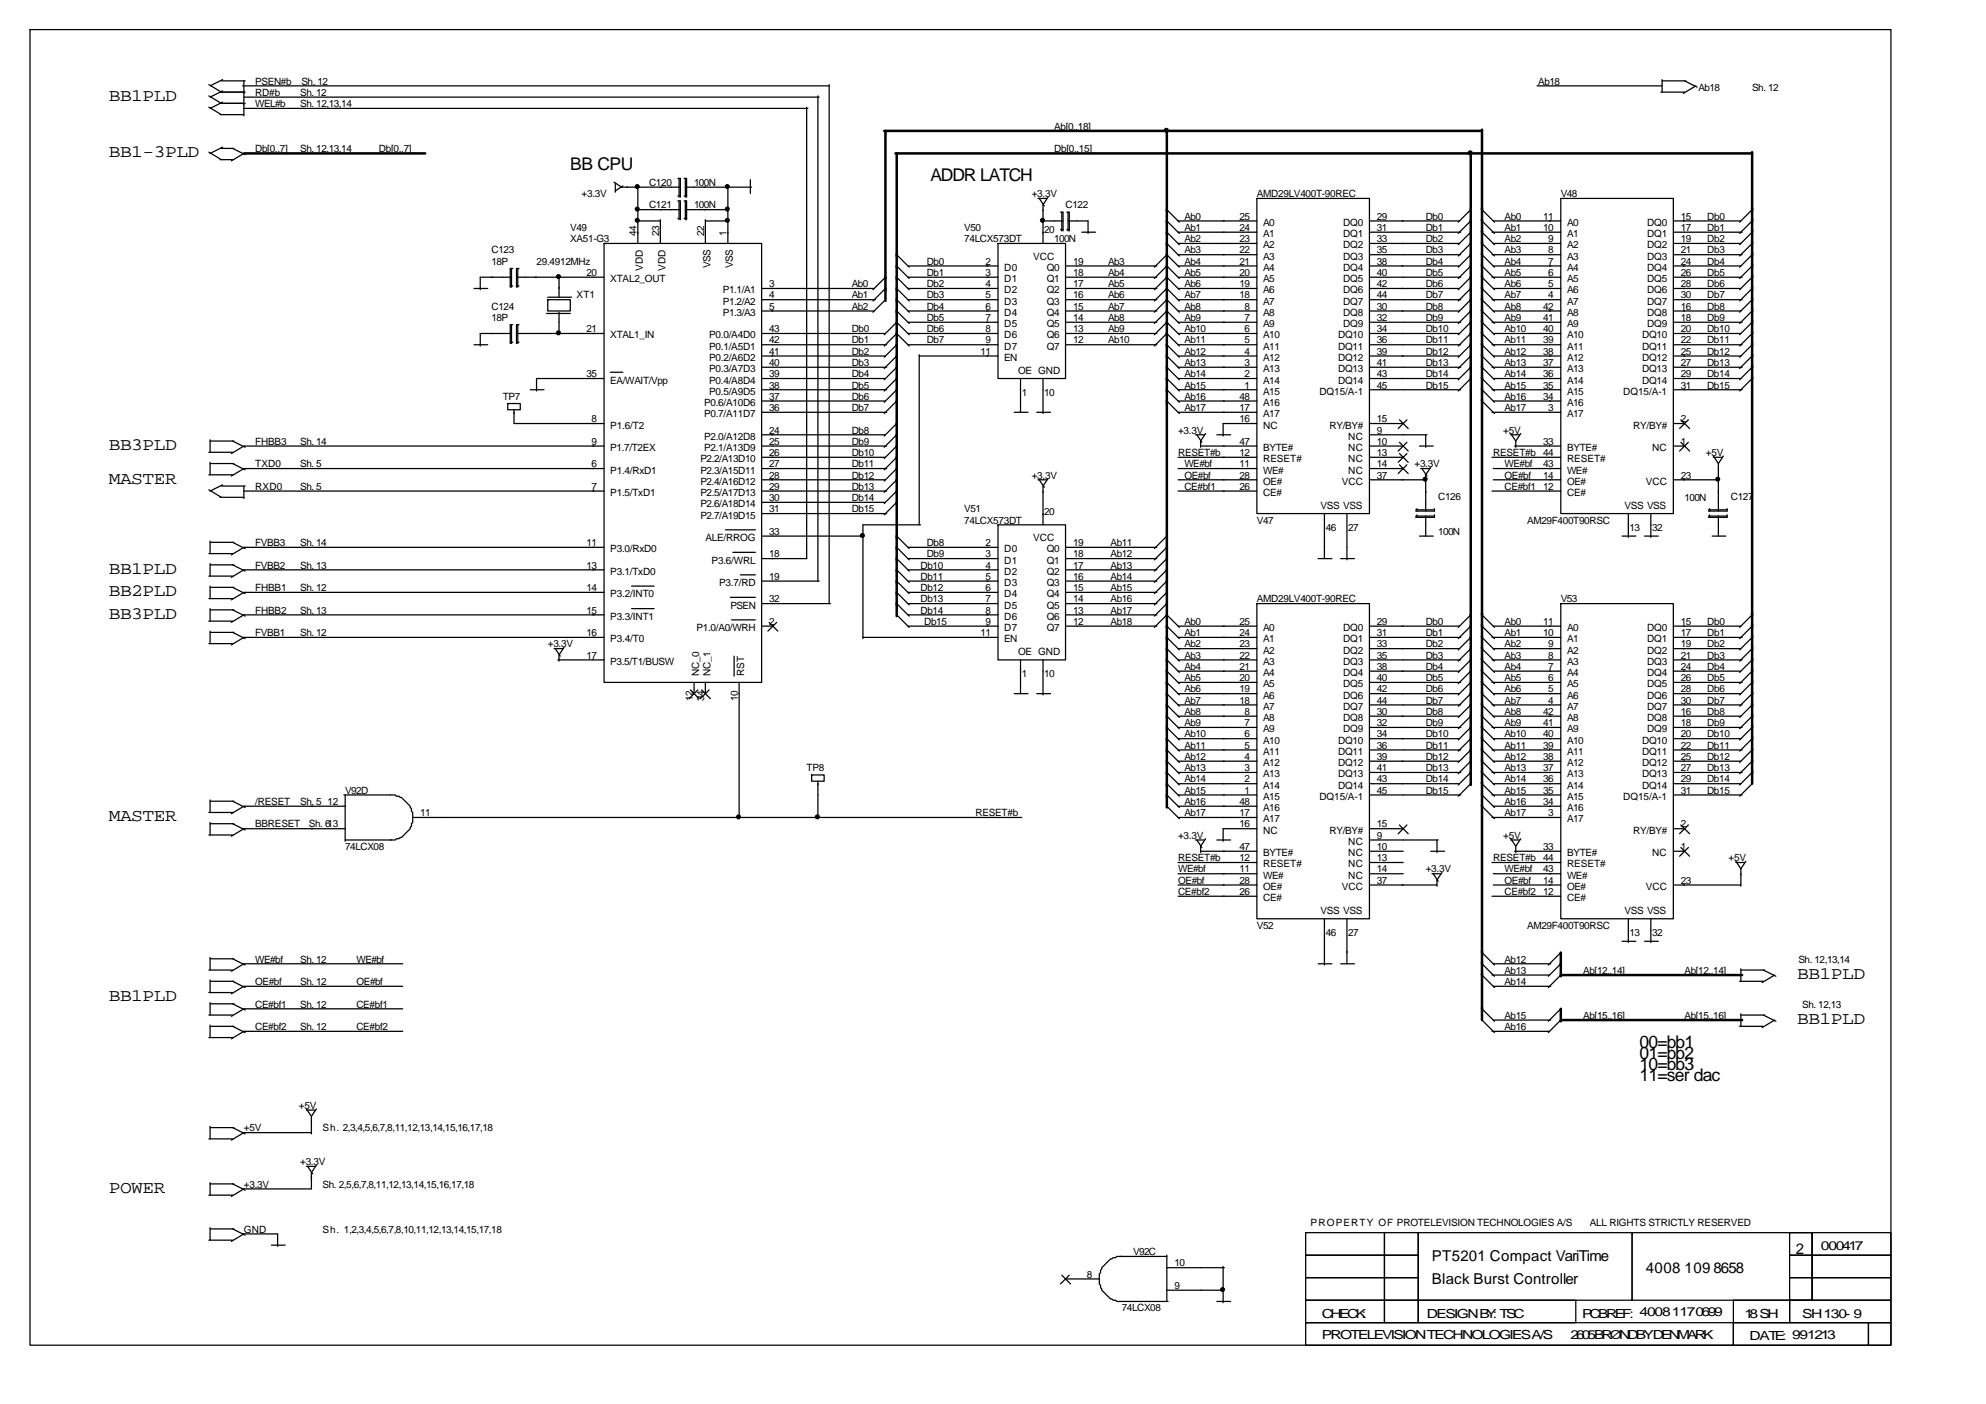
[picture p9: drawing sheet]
<svg xmlns="http://www.w3.org/2000/svg" width="420mm" height="297mm" viewBox="0 0 420 297" stroke-linecap="round" stroke-linejoin="round" font-family="sans-serif">
<defs><g id="words">
<g font-size="3.7">
<text x="23" y="21.3">BB1PLD</text>
<text x="23" y="33.2">BB1-3PLD</text>
<text x="120.6" y="35.9">BB CPU</text>
<text x="196.8" y="38.3">ADDR LATCH</text>
<text x="23" y="95.2">BB3PLD</text>
<text x="23" y="102.3">MASTER</text>
<text x="23" y="121.4">BB1PLD</text>
<text x="23" y="130.9">BB3PLD</text>
<text x="23" y="126.1">BB2PLD</text>
<text x="23" y="173.7">MASTER</text>
<text x="380.2" y="207.1">BB1PLD</text>
<text x="23" y="211.8">BB1PLD</text>
<text x="346.9" y="221.6">00=bb1</text>
<text x="380.2" y="216.6">BB1PLD</text>
<text x="346.9" y="224">01=bb2</text>
<text x="346.9" y="226.4">10=bb3</text>
<text x="346.9" y="228.8">11=ser dac</text>
<text x="23" y="252.3">POWER</text>
</g>
<g font-size="3.2">
<text x="302.9" y="266.9">PT5201 Compact VariTime</text>
<text x="348.2" y="269.3">4008 109</text>
<text x="362.5" y="269.3">8658</text>
<text x="379.9" y="265.3">2</text>
<text x="302.9" y="271.6">Black Burst Controller</text>
</g>
<g font-size="2.6">
<text x="385.2" y="264.5">000417</text>
<text x="279.7" y="278.8">CHECK:</text>
<text x="301.9" y="278.8">DESIGNBY: TSC</text>
<text x="334.7" y="278.8">PCB REF: 4008 1170699</text>
<text x="369.1" y="278.8">18SH</text>
<text x="381.3" y="278.8">SH 130 - 9</text>
<text x="279.7" y="283.3">PROTELEVISION TECHNOLOGIES A/S</text>
<text x="332.2" y="283.3">2605 BRØNDBY DENMARK</text>
<text x="370.2" y="283.5">DATE: 991213</text>
</g>
<g font-size="2.1">
<text x="54" y="17.9">PSEN#b</text>
<text x="63.8" y="17.9">Sh. 12</text>
<text x="325.4" y="17.9">Ab18</text>
<text x="54" y="20.3">RD#b</text>
<text x="54" y="22.7">WEL#b</text>
<text x="63.5" y="20.3">Sh. 12</text>
<text x="63.5" y="22.7">Sh. 12,13,14</text>
<text x="359.3" y="19.2">Ab18</text>
<text x="370.7" y="19.2">Sh. 12</text>
<text x="223" y="27.4">Ab[0..18]</text>
<text x="54" y="32.2">Db[0..7]</text>
<text x="63.5" y="32.2">Sh. 12,13,14</text>
<text x="80.2" y="32.2">Db[0..7]</text>
<text x="223" y="32.2">Db[0..15]</text>
<text x="123" y="41.7">+3.3V</text>
<text x="137.3" y="39.3">C120</text>
<text x="146.8" y="39.3">100N</text>
<text x="218.3" y="41.7">+3.3V</text>
<text x="265.9" y="41.7">AMD29LV400T-90REC</text>
<text x="330.2" y="41.7">V48</text>
<text x="137.3" y="44.1">C121</text>
<text x="146.8" y="44.1">100N</text>
<text x="225.4" y="44.1">C122</text>
<text x="250.6" y="46.5">Ab0</text>
<text x="262.2" y="46.5">25</text>
<text x="267.2" y="47.8">A0</text>
<text x="284.2" y="47.8">DQ0</text>
<text x="291.3" y="46.5">29</text>
<text x="301.6" y="46.5">Db0</text>
<text x="318.3" y="46.5">Ab0</text>
<text x="326.5" y="46.5">11</text>
<text x="331.5" y="47.8">A0</text>
<text x="348.5" y="47.8">DQ0</text>
<text x="355.6" y="46.5">15</text>
<text x="361.2" y="46.5">Db0</text>
<text x="104" y="53.6">C123</text>
<text x="120.6" y="48.9">V49</text>
<text x="120.6" y="51.2">XA51-G3</text>
<text x="134.7" y="49.9" transform="rotate(-90 134.7 49.9)">44</text>
<text x="139.4" y="49.9" transform="rotate(-90 139.4 49.9)">23</text>
<text x="149" y="49.9" transform="rotate(-90 149 49.9)">22</text>
<text x="153.7" y="49.9" transform="rotate(-90 153.7 49.9)">1</text>
<text x="204" y="48.9">V50</text>
<text x="204" y="51.2">74LCX573DT</text>
<text x="220.9" y="49.4">20</text>
<text x="223" y="51.2">100N</text>
<text x="250.6" y="53.6">Ab3</text>
<text x="250.6" y="51.2">Ab2</text>
<text x="250.6" y="48.9">Ab1</text>
<text x="262.2" y="48.9">24</text>
<text x="262.2" y="51.2">23</text>
<text x="262.2" y="53.6">22</text>
<text x="267.2" y="50.2">A1</text>
<text x="267.2" y="52.6">A2</text>
<text x="284.2" y="50.2">DQ1</text>
<text x="284.2" y="52.6">DQ2</text>
<text x="291.3" y="48.9">31</text>
<text x="291.3" y="51.2">33</text>
<text x="291.3" y="53.6">35</text>
<text x="301.6" y="48.9">Db1</text>
<text x="301.6" y="51.2">Db2</text>
<text x="301.6" y="53.6">Db3</text>
<text x="318.3" y="48.9">Ab1</text>
<text x="318.3" y="53.6">Ab3</text>
<text x="318.3" y="51.2">Ab2</text>
<text x="326.5" y="48.9">10</text>
<text x="327.6" y="51.2">9</text>
<text x="327.6" y="53.6">8</text>
<text x="331.5" y="50.2">A1</text>
<text x="331.5" y="52.6">A2</text>
<text x="348.5" y="50.2">DQ1</text>
<text x="348.5" y="52.6">DQ2</text>
<text x="355.6" y="48.9">17</text>
<text x="355.6" y="51.2">19</text>
<text x="355.6" y="53.6">21</text>
<text x="361.2" y="51.2">Db2</text>
<text x="361.2" y="53.6">Db3</text>
<text x="361.2" y="48.9">Db1</text>
<text x="104" y="56">18P</text>
<text x="113.5" y="56">29.4912MHz</text>
<text x="124.1" y="58.4">20</text>
<text x="129.1" y="59.7">XTAL2_OUT</text>
<text x="136" y="57.3" transform="rotate(-90 136 57.3)">VDD</text>
<text x="140.8" y="57.3" transform="rotate(-90 140.8 57.3)">VDD</text>
<text x="150.3" y="56.8" transform="rotate(-90 150.3 56.8)">VSS</text>
<text x="155" y="56.8" transform="rotate(-90 155 56.8)">VSS</text>
<text x="196.1" y="56">Db0</text>
<text x="196.1" y="58.4">Db1</text>
<text x="208.5" y="56">2</text>
<text x="208.5" y="58.4">3</text>
<text x="212.5" y="57.3">D0</text>
<text x="212.5" y="59.7">D1</text>
<text x="218.5" y="54.9">VCC</text>
<text x="221.5" y="57.3">Q0</text>
<text x="221.5" y="59.7">Q1</text>
<text x="227" y="56">19</text>
<text x="227" y="58.4">18</text>
<text x="234.4" y="58.4">Ab4</text>
<text x="234.4" y="56">Ab3</text>
<text x="250.6" y="58.4">Ab5</text>
<text x="250.6" y="56">Ab4</text>
<text x="262.2" y="56">21</text>
<text x="262.2" y="58.4">20</text>
<text x="267.2" y="54.9">A3</text>
<text x="267.2" y="57.3">A4</text>
<text x="267.2" y="59.7">A5</text>
<text x="284.2" y="54.9">DQ3</text>
<text x="284.2" y="57.3">DQ4</text>
<text x="284.2" y="59.7">DQ5</text>
<text x="291.3" y="56">38</text>
<text x="291.3" y="58.4">40</text>
<text x="301.6" y="56">Db4</text>
<text x="301.6" y="58.4">Db5</text>
<text x="318.3" y="56">Ab4</text>
<text x="318.3" y="58.4">Ab5</text>
<text x="327.6" y="56">7</text>
<text x="327.6" y="58.4">6</text>
<text x="331.5" y="54.9">A3</text>
<text x="331.5" y="57.3">A4</text>
<text x="331.5" y="59.7">A5</text>
<text x="348.5" y="54.9">DQ3</text>
<text x="348.5" y="57.3">DQ4</text>
<text x="348.5" y="59.7">DQ5</text>
<text x="355.6" y="56">24</text>
<text x="355.6" y="58.4">26</text>
<text x="361.2" y="56">Db4</text>
<text x="361.2" y="58.4">Db5</text>
<text x="104" y="65.5">C124</text>
<text x="122" y="63.1">XT1</text>
<text x="152.9" y="62.1">P1.1/A1</text>
<text x="152.9" y="64.5">P1.2/A2</text>
<text x="162.7" y="60.8">3</text>
<text x="162.7" y="63.1">4</text>
<text x="162.7" y="65.5">5</text>
<text x="180.2" y="63.1">Ab1</text>
<text x="180.2" y="60.8">Ab0</text>
<text x="180.2" y="65.5">Ab2</text>
<text x="196.1" y="65.5">Db4</text>
<text x="196.1" y="60.8">Db2</text>
<text x="196.1" y="63.1">Db3</text>
<text x="208.5" y="60.8">4</text>
<text x="208.5" y="63.1">5</text>
<text x="208.5" y="65.5">6</text>
<text x="212.5" y="62.1">D2</text>
<text x="212.5" y="64.5">D3</text>
<text x="221.5" y="62.1">Q2</text>
<text x="221.5" y="64.5">Q3</text>
<text x="227" y="60.8">17</text>
<text x="227" y="63.1">16</text>
<text x="227" y="65.5">15</text>
<text x="234.4" y="65.5">Ab7</text>
<text x="234.4" y="63.1">Ab6</text>
<text x="234.4" y="60.8">Ab5</text>
<text x="250.6" y="65.5">Ab8</text>
<text x="250.6" y="63.1">Ab7</text>
<text x="250.6" y="60.8">Ab6</text>
<text x="262.2" y="60.8">19</text>
<text x="262.2" y="63.1">18</text>
<text x="263.3" y="65.5">8</text>
<text x="267.2" y="62.1">A6</text>
<text x="267.2" y="64.5">A7</text>
<text x="284.2" y="62.1">DQ6</text>
<text x="284.2" y="64.5">DQ7</text>
<text x="291.3" y="60.8">42</text>
<text x="291.3" y="63.1">44</text>
<text x="291.3" y="65.5">30</text>
<text x="301.6" y="65.5">Db8</text>
<text x="301.6" y="60.8">Db6</text>
<text x="301.6" y="63.1">Db7</text>
<text x="318.3" y="65.5">Ab8</text>
<text x="318.3" y="63.1">Ab7</text>
<text x="318.3" y="60.8">Ab6</text>
<text x="326.5" y="65.5">42</text>
<text x="327.6" y="60.8">5</text>
<text x="327.6" y="63.1">4</text>
<text x="331.5" y="62.1">A6</text>
<text x="331.5" y="64.5">A7</text>
<text x="348.5" y="62.1">DQ6</text>
<text x="348.5" y="64.5">DQ7</text>
<text x="355.6" y="60.8">28</text>
<text x="355.6" y="63.1">30</text>
<text x="355.6" y="65.5">16</text>
<text x="361.2" y="65.5">Db8</text>
<text x="361.2" y="63.1">Db7</text>
<text x="361.2" y="60.8">Db6</text>
<text x="104" y="67.9">18P</text>
<text x="124.1" y="70.3">21</text>
<text x="129.1" y="71.6">XTAL1_IN</text>
<text x="150" y="71.6">P0.0/A4D0</text>
<text x="152.9" y="66.9">P1.3/A3</text>
<text x="162.7" y="70.3">43</text>
<text x="180.2" y="70.3">Db0</text>
<text x="196.1" y="67.9">Db5</text>
<text x="196.1" y="70.3">Db6</text>
<text x="208.5" y="67.9">7</text>
<text x="208.5" y="70.3">8</text>
<text x="212.5" y="66.9">D4</text>
<text x="212.5" y="69.2">D5</text>
<text x="212.5" y="71.6">D6</text>
<text x="221.5" y="66.9">Q4</text>
<text x="221.5" y="69.2">Q5</text>
<text x="221.5" y="71.6">Q6</text>
<text x="227" y="67.9">14</text>
<text x="227" y="70.3">13</text>
<text x="234.4" y="67.9">Ab8</text>
<text x="234.4" y="70.3">Ab9</text>
<text x="250.6" y="70.3">Ab10</text>
<text x="250.6" y="67.9">Ab9</text>
<text x="263.3" y="67.9">7</text>
<text x="263.3" y="70.3">6</text>
<text x="267.2" y="66.9">A8</text>
<text x="267.2" y="69.2">A9</text>
<text x="267.2" y="71.6">A10</text>
<text x="283.1" y="71.6">DQ10</text>
<text x="284.2" y="66.9">DQ8</text>
<text x="284.2" y="69.2">DQ9</text>
<text x="291.3" y="67.9">32</text>
<text x="291.3" y="70.3">34</text>
<text x="301.6" y="67.9">Db9</text>
<text x="301.6" y="70.3">Db10</text>
<text x="318.3" y="67.9">Ab9</text>
<text x="318.3" y="70.3">Ab10</text>
<text x="326.5" y="67.9">41</text>
<text x="326.5" y="70.3">40</text>
<text x="331.5" y="66.9">A8</text>
<text x="331.5" y="69.2">A9</text>
<text x="331.5" y="71.6">A10</text>
<text x="347.4" y="71.6">DQ10</text>
<text x="348.5" y="66.9">DQ8</text>
<text x="348.5" y="69.2">DQ9</text>
<text x="355.6" y="67.9">18</text>
<text x="355.6" y="70.3">20</text>
<text x="361.2" y="67.9">Db9</text>
<text x="361.2" y="70.3">Db10</text>
<text x="150" y="76.4">P0.2/A6D2</text>
<text x="150" y="74">P0.1/A5D1</text>
<text x="162.7" y="77.4">40</text>
<text x="162.7" y="75.1">41</text>
<text x="162.7" y="72.7">42</text>
<text x="180.2" y="77.4">Db3</text>
<text x="180.2" y="72.7">Db1</text>
<text x="180.2" y="75.1">Db2</text>
<text x="196.1" y="72.7">Db7</text>
<text x="207.4" y="75.1">11</text>
<text x="208.5" y="72.7">9</text>
<text x="212.5" y="74">D7</text>
<text x="212.5" y="76.4">EN</text>
<text x="221.5" y="74">Q7</text>
<text x="227" y="72.7">12</text>
<text x="234.4" y="72.7">Ab10</text>
<text x="250.6" y="75.1">Ab12</text>
<text x="250.6" y="77.4">Ab13</text>
<text x="250.6" y="72.7">Ab11</text>
<text x="263.3" y="72.7">5</text>
<text x="263.3" y="75.1">4</text>
<text x="263.3" y="77.4">3</text>
<text x="267.2" y="74">A11</text>
<text x="267.2" y="76.4">A12</text>
<text x="283.1" y="74">DQ11</text>
<text x="283.1" y="76.4">DQ12</text>
<text x="291.3" y="72.7">36</text>
<text x="291.3" y="75.1">39</text>
<text x="291.3" y="77.4">41</text>
<text x="301.6" y="72.7">Db11</text>
<text x="301.6" y="77.4">Db13</text>
<text x="301.6" y="75.1">Db12</text>
<text x="318.3" y="77.4">Ab13</text>
<text x="318.3" y="72.7">Ab11</text>
<text x="318.3" y="75.1">Ab12</text>
<text x="326.5" y="72.7">39</text>
<text x="326.5" y="75.1">38</text>
<text x="326.5" y="77.4">37</text>
<text x="331.5" y="74">A11</text>
<text x="331.5" y="76.4">A12</text>
<text x="347.4" y="74">DQ11</text>
<text x="347.4" y="76.4">DQ12</text>
<text x="355.6" y="72.7">22</text>
<text x="355.6" y="75.1">25</text>
<text x="355.6" y="77.4">27</text>
<text x="361.2" y="77.4">Db13</text>
<text x="361.2" y="75.1">Db12</text>
<text x="361.2" y="72.7">Db11</text>
<text x="124.1" y="79.8">35</text>
<text x="129.1" y="81.1">EA/WAIT/Vpp</text>
<text x="150" y="83.5">P0.5/A9D5</text>
<text x="150" y="81.1">P0.4/A8D4</text>
<text x="150" y="78.8">P0.3/A7D3</text>
<text x="162.7" y="82.2">38</text>
<text x="162.7" y="79.8">39</text>
<text x="180.2" y="79.8">Db4</text>
<text x="180.2" y="82.2">Db5</text>
<text x="215.4" y="79">OE GND</text>
<text x="216.2" y="83.8">1</text>
<text x="220.9" y="83.8">10</text>
<text x="250.6" y="82.2">Ab15</text>
<text x="250.6" y="79.8">Ab14</text>
<text x="263.3" y="79.8">2</text>
<text x="263.3" y="82.2">1</text>
<text x="267.2" y="78.8">A13</text>
<text x="267.2" y="81.1">A14</text>
<text x="267.2" y="83.5">A15</text>
<text x="279.1" y="83.5">DQ15/A-1</text>
<text x="283.1" y="78.8">DQ13</text>
<text x="283.1" y="81.1">DQ14</text>
<text x="291.3" y="79.8">43</text>
<text x="291.3" y="82.2">45</text>
<text x="301.6" y="82.2">Db15</text>
<text x="301.6" y="79.8">Db14</text>
<text x="318.3" y="79.8">Ab14</text>
<text x="318.3" y="82.2">Ab15</text>
<text x="326.5" y="79.8">36</text>
<text x="326.5" y="82.2">35</text>
<text x="331.5" y="78.8">A13</text>
<text x="331.5" y="81.1">A14</text>
<text x="331.5" y="83.5">A15</text>
<text x="343.4" y="83.5">DQ15/A-1</text>
<text x="347.4" y="78.8">DQ13</text>
<text x="347.4" y="81.1">DQ14</text>
<text x="355.6" y="79.8">29</text>
<text x="355.6" y="82.2">31</text>
<text x="361.2" y="79.8">Db14</text>
<text x="361.2" y="82.2">Db15</text>
<text x="106.4" y="84.6">TP7</text>
<text x="125.1" y="89.3">8</text>
<text x="149" y="88.3">P0.7/A11D7</text>
<text x="149" y="85.9">P0.6/A10D6</text>
<text x="162.7" y="87">36</text>
<text x="162.7" y="84.6">37</text>
<text x="180.2" y="84.6">Db6</text>
<text x="180.2" y="87">Db7</text>
<text x="250.6" y="87">Ab17</text>
<text x="250.6" y="84.6">Ab16</text>
<text x="262.2" y="84.6">48</text>
<text x="262.2" y="87">17</text>
<text x="262.2" y="89.3">16</text>
<text x="267.2" y="85.9">A16</text>
<text x="267.2" y="88.3">A17</text>
<text x="291.3" y="89.3">15</text>
<text x="318.3" y="87">Ab17</text>
<text x="318.3" y="84.6">Ab16</text>
<text x="326.5" y="84.6">34</text>
<text x="327.6" y="87">3</text>
<text x="331.5" y="85.9">A16</text>
<text x="331.5" y="88.3">A17</text>
<text x="355.6" y="89.3">2</text>
<text x="54" y="94.1">FHBB3</text>
<text x="63.5" y="94.1">Sh. 14</text>
<text x="125.1" y="94.1">9</text>
<text x="129.1" y="90.7">P1.6/T2</text>
<text x="129.1" y="95.4">P1.7/T2EX</text>
<text x="149" y="93">P2.0/A12D8</text>
<text x="149" y="95.4">P2.1/A13D9</text>
<text x="162.7" y="91.7">24</text>
<text x="162.7" y="94.1">25</text>
<text x="180.2" y="94.1">Db9</text>
<text x="180.2" y="91.7">Db8</text>
<text x="249.2" y="91.7">+3.3V</text>
<text x="262.2" y="94.1">47</text>
<text x="267.2" y="90.7">NC</text>
<text x="267.2" y="95.4">BYTE#</text>
<text x="281.3" y="90.7">RY/BY#</text>
<text x="285.2" y="93">NC</text>
<text x="285.2" y="95.4">NC</text>
<text x="291.3" y="91.7">9</text>
<text x="291.3" y="94.1">10</text>
<text x="318" y="91.7">+5V</text>
<text x="326.5" y="94.1">33</text>
<text x="331.5" y="95.4">BYTE#</text>
<text x="345.5" y="90.7">RY/BY#</text>
<text x="349.5" y="95.4">NC</text>
<text x="355.6" y="94.1">1</text>
<text x="54" y="98.9">TXD0</text>
<text x="63.5" y="98.9">Sh. 5</text>
<text x="125.1" y="98.9">6</text>
<text x="129.1" y="100.2">P1.4/RxD1</text>
<text x="148.2" y="97.8">P2.2/A13D10</text>
<text x="148.2" y="100.2">P2.3/A15D11</text>
<text x="162.7" y="96.5">26</text>
<text x="162.7" y="98.9">27</text>
<text x="162.7" y="101.2">28</text>
<text x="180.2" y="98.9">Db11</text>
<text x="180.2" y="96.5">Db10</text>
<text x="180.2" y="101.2">Db12</text>
<text x="218.3" y="101.2">+3.3V</text>
<text x="249.2" y="96.5">RESET#b</text>
<text x="250.6" y="101.2">OE#bf</text>
<text x="250.6" y="98.9">WE#bf</text>
<text x="262.2" y="101.2">28</text>
<text x="262.2" y="98.9">11</text>
<text x="262.2" y="96.5">12</text>
<text x="267.2" y="100.2">WE#</text>
<text x="267.2" y="97.8">RESET#</text>
<text x="285.2" y="97.8">NC</text>
<text x="285.2" y="100.2">NC</text>
<text x="291.3" y="101.2">37</text>
<text x="291.3" y="96.5">13</text>
<text x="291.3" y="98.9">14</text>
<text x="299.2" y="98.9">+3.3V</text>
<text x="315.9" y="96.5">RESET#b</text>
<text x="318.3" y="98.9">WE#bf</text>
<text x="318.3" y="101.2">OE#bf</text>
<text x="326.5" y="101.2">14</text>
<text x="326.5" y="98.9">43</text>
<text x="326.5" y="96.5">44</text>
<text x="331.5" y="100.2">WE#</text>
<text x="331.5" y="97.8">RESET#</text>
<text x="355.6" y="101.2">23</text>
<text x="360.9" y="96.5">+5V</text>
<text x="54" y="103.6">RXD0</text>
<text x="63.5" y="103.6">Sh. 5</text>
<text x="125.1" y="103.6">7</text>
<text x="129.1" y="105">P1.5/TxD1</text>
<text x="148.2" y="102.6">P2.4/A16D12</text>
<text x="148.2" y="105">P2.5/A17D13</text>
<text x="148.2" y="107.3">P2.6/A18D14</text>
<text x="162.7" y="103.6">29</text>
<text x="162.7" y="106">30</text>
<text x="180.2" y="103.6">Db13</text>
<text x="180.2" y="106">Db14</text>
<text x="250.6" y="103.6">CE#bf1</text>
<text x="262.2" y="103.6">26</text>
<text x="267.2" y="105">CE#</text>
<text x="267.2" y="102.6">OE#</text>
<text x="279.4" y="107.6">VSS VSS</text>
<text x="283.9" y="102.6">VCC</text>
<text x="304.3" y="105.7">C126</text>
<text x="318.3" y="103.6">CE#bf1</text>
<text x="326.5" y="103.6">12</text>
<text x="331.5" y="105">CE#</text>
<text x="331.5" y="102.6">OE#</text>
<text x="343.7" y="107.6">VSS VSS</text>
<text x="348.2" y="102.6">VCC</text>
<text x="356.4" y="106">100N</text>
<text x="366.2" y="105.7">C127</text>
<text x="148.2" y="109.7">P2.7/A19D15</text>
<text x="162.7" y="108.4">31</text>
<text x="162.7" y="113.2">33</text>
<text x="180.2" y="108.4">Db15</text>
<text x="204" y="108.4">V51</text>
<text x="204" y="110.8">74LCX573DT</text>
<text x="220.9" y="108.9">20</text>
<text x="265.9" y="110.8">V47</text>
<text x="280.5" y="112.4">46</text>
<text x="285.2" y="112.4">27</text>
<text x="304.3" y="113.2">100N</text>
<text x="323.1" y="110.8">AM29F400T90RSC</text>
<text x="344.8" y="112.4">13</text>
<text x="349.5" y="112.4">32</text>
<text x="54" y="115.5">FVBB3</text>
<text x="63.5" y="115.5">Sh. 14</text>
<text x="124.1" y="115.5">11</text>
<text x="129.1" y="116.9">P3.0/RxD0</text>
<text x="149.2" y="114.5">ALE/RROG</text>
<text x="150.5" y="119.2">P3.6/WRL</text>
<text x="162.7" y="117.9">18</text>
<text x="196.1" y="117.9">Db9</text>
<text x="196.1" y="115.5">Db8</text>
<text x="208.5" y="115.5">2</text>
<text x="208.5" y="117.9">3</text>
<text x="212.5" y="116.9">D0</text>
<text x="212.5" y="119.2">D1</text>
<text x="218.5" y="114.5">VCC</text>
<text x="221.5" y="116.9">Q0</text>
<text x="221.5" y="119.2">Q1</text>
<text x="227" y="115.5">19</text>
<text x="227" y="117.9">18</text>
<text x="234.9" y="117.9">Ab12</text>
<text x="234.9" y="115.5">Ab11</text>
<text x="54" y="125.1">FHBB1</text>
<text x="54" y="120.3">FVBB2</text>
<text x="63.5" y="125.1">Sh. 12</text>
<text x="63.5" y="120.3">Sh. 13</text>
<text x="124.1" y="120.3">13</text>
<text x="124.1" y="125.1">14</text>
<text x="129.1" y="121.6">P3.1/TxD0</text>
<text x="152.1" y="124">P3.7/RD</text>
<text x="162.7" y="122.7">19</text>
<text x="194.7" y="122.7">Db11</text>
<text x="194.7" y="120.3">Db10</text>
<text x="194.7" y="125.1">Db12</text>
<text x="208.5" y="120.3">4</text>
<text x="208.5" y="122.7">5</text>
<text x="208.5" y="125.1">6</text>
<text x="212.5" y="121.6">D2</text>
<text x="212.5" y="124">D3</text>
<text x="221.5" y="121.6">Q2</text>
<text x="221.5" y="124">Q3</text>
<text x="227" y="120.3">17</text>
<text x="227" y="122.7">16</text>
<text x="227" y="125.1">15</text>
<text x="234.9" y="125.1">Ab15</text>
<text x="234.9" y="120.3">Ab13</text>
<text x="234.9" y="122.7">Ab14</text>
<text x="54" y="129.8">FHBB2</text>
<text x="63.5" y="129.8">Sh. 13</text>
<text x="124.1" y="129.8">15</text>
<text x="129.1" y="126.4">P3.2/INT0</text>
<text x="129.1" y="131.1">P3.3/INT1</text>
<text x="154.5" y="128.8">PSEN</text>
<text x="162.7" y="127.4">32</text>
<text x="194.7" y="127.4">Db13</text>
<text x="194.7" y="129.8">Db14</text>
<text x="208.5" y="127.4">7</text>
<text x="208.5" y="129.8">8</text>
<text x="212.5" y="126.4">D4</text>
<text x="212.5" y="128.8">D5</text>
<text x="212.5" y="131.1">D6</text>
<text x="221.5" y="126.4">Q4</text>
<text x="221.5" y="128.8">Q5</text>
<text x="221.5" y="131.1">Q6</text>
<text x="227" y="127.4">14</text>
<text x="227" y="129.8">13</text>
<text x="234.9" y="127.4">Ab16</text>
<text x="234.9" y="129.8">Ab17</text>
<text x="265.9" y="127.4">AMD29LV400T-90REC</text>
<text x="330.2" y="127.4">V53</text>
<text x="54" y="134.6">FVBB1</text>
<text x="63.5" y="134.6">Sh. 12</text>
<text x="115.9" y="137">+3.3V</text>
<text x="124.1" y="134.6">16</text>
<text x="129.1" y="135.9">P3.4/T0</text>
<text x="147.4" y="133.5">P1.0/A0/WRH</text>
<text x="162.7" y="132.2">2</text>
<text x="195.5" y="132.2">Db15</text>
<text x="207.4" y="134.6">11</text>
<text x="208.5" y="132.2">9</text>
<text x="212.5" y="133.5">D7</text>
<text x="212.5" y="135.9">EN</text>
<text x="221.5" y="133.5">Q7</text>
<text x="227" y="132.2">12</text>
<text x="234.9" y="132.2">Ab18</text>
<text x="250.6" y="134.6">Ab1</text>
<text x="250.6" y="132.2">Ab0</text>
<text x="250.6" y="137">Ab2</text>
<text x="262.2" y="132.2">25</text>
<text x="262.2" y="134.6">24</text>
<text x="262.2" y="137">23</text>
<text x="267.2" y="133.5">A0</text>
<text x="267.2" y="135.9">A1</text>
<text x="284.2" y="133.5">DQ0</text>
<text x="284.2" y="135.9">DQ1</text>
<text x="291.3" y="132.2">29</text>
<text x="291.3" y="134.6">31</text>
<text x="291.3" y="137">33</text>
<text x="301.6" y="137">Db2</text>
<text x="301.6" y="132.2">Db0</text>
<text x="301.6" y="134.6">Db1</text>
<text x="318.3" y="132.2">Ab0</text>
<text x="318.3" y="134.6">Ab1</text>
<text x="318.3" y="137">Ab2</text>
<text x="326.5" y="132.2">11</text>
<text x="326.5" y="134.6">10</text>
<text x="327.6" y="137">9</text>
<text x="331.5" y="133.5">A0</text>
<text x="331.5" y="135.9">A1</text>
<text x="348.5" y="133.5">DQ0</text>
<text x="348.5" y="135.9">DQ1</text>
<text x="355.6" y="132.2">15</text>
<text x="355.6" y="134.6">17</text>
<text x="355.6" y="137">19</text>
<text x="361.2" y="132.2">Db0</text>
<text x="361.2" y="137">Db2</text>
<text x="361.2" y="134.6">Db1</text>
<text x="124.1" y="139.3">17</text>
<text x="129.1" y="140.7">P3.5/T1/BUSW</text>
<text x="147.9" y="143.1" transform="rotate(-90 147.9 143.1)">NC_0</text>
<text x="150.3" y="143.1" transform="rotate(-90 150.3 143.1)">NC_1</text>
<text x="157.4" y="143.1" transform="rotate(-90 157.4 143.1)">RST</text>
<text x="215.4" y="138.6">OE GND</text>
<text x="216.2" y="143.3">1</text>
<text x="220.9" y="143.3">10</text>
<text x="250.6" y="139.3">Ab3</text>
<text x="250.6" y="141.7">Ab4</text>
<text x="262.2" y="139.3">22</text>
<text x="262.2" y="141.7">21</text>
<text x="267.2" y="138.3">A2</text>
<text x="267.2" y="140.7">A3</text>
<text x="267.2" y="143.1">A4</text>
<text x="284.2" y="138.3">DQ2</text>
<text x="284.2" y="140.7">DQ3</text>
<text x="284.2" y="143.1">DQ4</text>
<text x="291.3" y="139.3">35</text>
<text x="291.3" y="141.7">38</text>
<text x="301.6" y="139.3">Db3</text>
<text x="301.6" y="141.7">Db4</text>
<text x="318.3" y="141.7">Ab4</text>
<text x="318.3" y="139.3">Ab3</text>
<text x="327.6" y="139.3">8</text>
<text x="327.6" y="141.7">7</text>
<text x="331.5" y="138.3">A2</text>
<text x="331.5" y="140.7">A3</text>
<text x="331.5" y="143.1">A4</text>
<text x="348.5" y="138.3">DQ2</text>
<text x="348.5" y="140.7">DQ3</text>
<text x="348.5" y="143.1">DQ4</text>
<text x="355.6" y="139.3">21</text>
<text x="355.6" y="141.7">24</text>
<text x="361.2" y="141.7">Db4</text>
<text x="361.2" y="139.3">Db3</text>
<text x="146.6" y="148.3" transform="rotate(-90 146.6 148.3)">12</text>
<text x="149" y="148.3" transform="rotate(-90 149 148.3)">34</text>
<text x="156.1" y="148.3" transform="rotate(-90 156.1 148.3)">10</text>
<text x="250.6" y="144.1">Ab5</text>
<text x="250.6" y="148.9">Ab7</text>
<text x="250.6" y="146.5">Ab6</text>
<text x="262.2" y="144.1">20</text>
<text x="262.2" y="146.5">19</text>
<text x="262.2" y="148.9">18</text>
<text x="267.2" y="145.4">A5</text>
<text x="267.2" y="147.8">A6</text>
<text x="284.2" y="145.4">DQ5</text>
<text x="284.2" y="147.8">DQ6</text>
<text x="291.3" y="144.1">40</text>
<text x="291.3" y="146.5">42</text>
<text x="291.3" y="148.9">44</text>
<text x="301.6" y="148.9">Db7</text>
<text x="301.6" y="144.1">Db5</text>
<text x="301.6" y="146.5">Db6</text>
<text x="318.3" y="148.9">Ab7</text>
<text x="318.3" y="146.5">Ab6</text>
<text x="318.3" y="144.1">Ab5</text>
<text x="327.6" y="144.1">6</text>
<text x="327.6" y="146.5">5</text>
<text x="327.6" y="148.9">4</text>
<text x="331.5" y="145.4">A5</text>
<text x="331.5" y="147.8">A6</text>
<text x="348.5" y="145.4">DQ5</text>
<text x="348.5" y="147.8">DQ6</text>
<text x="355.6" y="144.1">26</text>
<text x="355.6" y="146.5">28</text>
<text x="355.6" y="148.9">30</text>
<text x="361.2" y="146.5">Db6</text>
<text x="361.2" y="144.1">Db5</text>
<text x="361.2" y="148.9">Db7</text>
<text x="250.6" y="153.6">Ab9</text>
<text x="250.6" y="151.3">Ab8</text>
<text x="263.3" y="151.3">8</text>
<text x="263.3" y="153.6">7</text>
<text x="267.2" y="150.2">A7</text>
<text x="267.2" y="152.6">A8</text>
<text x="267.2" y="155">A9</text>
<text x="284.2" y="150.2">DQ7</text>
<text x="284.2" y="152.6">DQ8</text>
<text x="284.2" y="155">DQ9</text>
<text x="291.3" y="151.3">30</text>
<text x="291.3" y="153.6">32</text>
<text x="301.6" y="151.3">Db8</text>
<text x="301.6" y="153.6">Db9</text>
<text x="318.3" y="153.6">Ab9</text>
<text x="318.3" y="151.3">Ab8</text>
<text x="326.5" y="151.3">42</text>
<text x="326.5" y="153.6">41</text>
<text x="331.5" y="150.2">A7</text>
<text x="331.5" y="152.6">A8</text>
<text x="331.5" y="155">A9</text>
<text x="348.5" y="150.2">DQ7</text>
<text x="348.5" y="152.6">DQ8</text>
<text x="348.5" y="155">DQ9</text>
<text x="355.6" y="151.3">16</text>
<text x="355.6" y="153.6">18</text>
<text x="361.2" y="151.3">Db8</text>
<text x="361.2" y="153.6">Db9</text>
<text x="250.6" y="156">Ab10</text>
<text x="250.6" y="158.4">Ab11</text>
<text x="250.6" y="160.8">Ab12</text>
<text x="263.3" y="156">6</text>
<text x="263.3" y="158.4">5</text>
<text x="263.3" y="160.8">4</text>
<text x="267.2" y="157.3">A10</text>
<text x="267.2" y="159.7">A11</text>
<text x="283.1" y="157.3">DQ10</text>
<text x="283.1" y="159.7">DQ11</text>
<text x="291.3" y="156">34</text>
<text x="291.3" y="158.4">36</text>
<text x="291.3" y="160.8">39</text>
<text x="301.6" y="158.4">Db11</text>
<text x="301.6" y="160.8">Db12</text>
<text x="301.6" y="156">Db10</text>
<text x="318.3" y="158.4">Ab11</text>
<text x="318.3" y="160.8">Ab12</text>
<text x="318.3" y="156">Ab10</text>
<text x="326.5" y="156">40</text>
<text x="326.5" y="158.4">39</text>
<text x="326.5" y="160.8">38</text>
<text x="331.5" y="157.3">A10</text>
<text x="331.5" y="159.7">A11</text>
<text x="347.4" y="157.3">DQ10</text>
<text x="347.4" y="159.7">DQ11</text>
<text x="355.6" y="156">20</text>
<text x="355.6" y="158.4">22</text>
<text x="355.6" y="160.8">25</text>
<text x="361.2" y="158.4">Db11</text>
<text x="361.2" y="160.8">Db12</text>
<text x="361.2" y="156">Db10</text>
<text x="73" y="167.9">V92D</text>
<text x="170.7" y="163.2">TP8</text>
<text x="250.6" y="163.2">Ab13</text>
<text x="250.6" y="167.9">Ab15</text>
<text x="250.6" y="165.5">Ab14</text>
<text x="263.3" y="163.2">3</text>
<text x="263.3" y="165.5">2</text>
<text x="263.3" y="167.9">1</text>
<text x="267.2" y="162.1">A12</text>
<text x="267.2" y="164.5">A13</text>
<text x="267.2" y="166.9">A14</text>
<text x="283.1" y="162.1">DQ12</text>
<text x="283.1" y="164.5">DQ13</text>
<text x="283.1" y="166.9">DQ14</text>
<text x="291.3" y="163.2">41</text>
<text x="291.3" y="165.5">43</text>
<text x="291.3" y="167.9">45</text>
<text x="301.6" y="167.9">Db15</text>
<text x="301.6" y="163.2">Db13</text>
<text x="301.6" y="165.5">Db14</text>
<text x="318.3" y="163.2">Ab13</text>
<text x="318.3" y="165.5">Ab14</text>
<text x="318.3" y="167.9">Ab15</text>
<text x="326.5" y="163.2">37</text>
<text x="326.5" y="165.5">36</text>
<text x="326.5" y="167.9">35</text>
<text x="331.5" y="162.1">A12</text>
<text x="331.5" y="164.5">A13</text>
<text x="331.5" y="166.9">A14</text>
<text x="347.4" y="162.1">DQ12</text>
<text x="347.4" y="164.5">DQ13</text>
<text x="347.4" y="166.9">DQ14</text>
<text x="355.6" y="163.2">27</text>
<text x="355.6" y="165.5">29</text>
<text x="355.6" y="167.9">31</text>
<text x="361.2" y="163.2">Db13</text>
<text x="361.2" y="165.5">Db14</text>
<text x="361.2" y="167.9">Db15</text>
<text x="54" y="170.3">/RESET</text>
<text x="63.5" y="170.3">Sh. 5</text>
<text x="69.3" y="170.3">12</text>
<text x="88.9" y="172.7">11</text>
<text x="206.4" y="172.7">RESET#b</text>
<text x="250.6" y="170.3">Ab16</text>
<text x="250.6" y="172.7">Ab17</text>
<text x="262.2" y="170.3">48</text>
<text x="262.2" y="172.7">17</text>
<text x="267.2" y="169.2">A15</text>
<text x="267.2" y="171.6">A16</text>
<text x="279.1" y="169.2">DQ15/A-1</text>
<text x="318.3" y="170.3">Ab16</text>
<text x="318.3" y="172.7">Ab17</text>
<text x="326.5" y="170.3">34</text>
<text x="327.6" y="172.7">3</text>
<text x="331.5" y="169.2">A15</text>
<text x="331.5" y="171.6">A16</text>
<text x="343.4" y="169.2">DQ15/A-1</text>
<text x="54" y="175.1">BBRESET</text>
<text x="65.4" y="175.1">Sh. 613</text>
<text x="73" y="179.8">74LCX08</text>
<text x="249.2" y="177.4">+3.3V</text>
<text x="262.2" y="175.1">16</text>
<text x="262.2" y="179.8">47</text>
<text x="267.2" y="174">A17</text>
<text x="267.2" y="176.4">NC</text>
<text x="281.3" y="176.4">RY/BY#</text>
<text x="285.2" y="178.8">NC</text>
<text x="291.3" y="175.1">15</text>
<text x="291.3" y="177.4">9</text>
<text x="291.3" y="179.8">10</text>
<text x="318" y="177.4">+5V</text>
<text x="326.5" y="179.8">33</text>
<text x="331.5" y="174">A17</text>
<text x="345.5" y="176.4">RY/BY#</text>
<text x="355.6" y="179.8">1</text>
<text x="355.6" y="175.1">2</text>
<text x="249.2" y="184.6">WE#bf</text>
<text x="249.2" y="182.2">RESET#b</text>
<text x="262.2" y="184.6">11</text>
<text x="262.2" y="182.2">12</text>
<text x="267.2" y="185.9">WE#</text>
<text x="267.2" y="183.5">RESET#</text>
<text x="267.2" y="181.2">BYTE#</text>
<text x="285.2" y="181.2">NC</text>
<text x="285.2" y="183.5">NC</text>
<text x="285.2" y="185.9">NC</text>
<text x="291.3" y="182.2">13</text>
<text x="291.3" y="184.6">14</text>
<text x="301.6" y="184.6">+3.3V</text>
<text x="315.9" y="182.2">RESET#b</text>
<text x="318.3" y="184.6">WE#bf</text>
<text x="326.5" y="184.6">43</text>
<text x="326.5" y="182.2">44</text>
<text x="331.5" y="185.9">WE#</text>
<text x="331.5" y="183.5">RESET#</text>
<text x="331.5" y="181.2">BYTE#</text>
<text x="349.5" y="181.2">NC</text>
<text x="365.7" y="182.2">+5V</text>
<text x="249.2" y="187">OE#bf</text>
<text x="249.2" y="189.4">CE#bf2</text>
<text x="262.2" y="189.4">26</text>
<text x="262.2" y="187">28</text>
<text x="267.2" y="190.7">CE#</text>
<text x="267.2" y="188.3">OE#</text>
<text x="283.9" y="188.3">VCC</text>
<text x="291.3" y="187">37</text>
<text x="318.3" y="189.4">CE#bf2</text>
<text x="318.3" y="187">OE#bf</text>
<text x="326.5" y="189.4">12</text>
<text x="326.5" y="187">14</text>
<text x="331.5" y="190.7">CE#</text>
<text x="331.5" y="188.3">OE#</text>
<text x="348.2" y="188.3">VCC</text>
<text x="355.6" y="187">23</text>
<text x="265.9" y="196.5">V52</text>
<text x="279.4" y="193.3">VSS VSS</text>
<text x="323.1" y="196.5">AM29F400T90RSC</text>
<text x="343.7" y="193.3">VSS VSS</text>
<text x="54" y="203.6">WE#bf</text>
<text x="63.5" y="203.6">Sh. 12</text>
<text x="75.4" y="203.6">WE#bf</text>
<text x="280.5" y="198.1">46</text>
<text x="285.2" y="198.1">27</text>
<text x="318.3" y="203.6">Ab12</text>
<text x="344.8" y="198.1">13</text>
<text x="349.5" y="198.1">32</text>
<text x="380.5" y="203.6">Sh. 12,13,14</text>
<text x="54" y="208.4">OE#bf</text>
<text x="63.5" y="208.4">Sh. 12</text>
<text x="75.4" y="208.4">OE#bf</text>
<text x="318.3" y="208.4">Ab14</text>
<text x="318.3" y="206">Ab13</text>
<text x="335" y="206">Ab[12..14]</text>
<text x="356.4" y="206">Ab[12..14]</text>
<text x="54" y="213.2">CE#bf1</text>
<text x="63.5" y="213.2">Sh. 12</text>
<text x="75.4" y="213.2">CE#bf1</text>
<text x="318.3" y="215.5">Ab15</text>
<text x="335" y="215.5">Ab[15..16]</text>
<text x="356.4" y="215.5">Ab[15..16]</text>
<text x="381.3" y="213.2">Sh. 12,13</text>
<text x="54" y="217.9">CE#bf2</text>
<text x="63.5" y="217.9">Sh. 12</text>
<text x="75.4" y="217.9">CE#bf2</text>
<text x="318.3" y="217.9">Ab16</text>
<text x="51.6" y="239.4">+5V</text>
<text x="63.2" y="234.6">+5V</text>
<text x="68.3" y="239.4">Sh. 2,3,4,5,6,7,8,11,12,13,14,15,16,17,18</text>
<text x="51.6" y="251.3">+3.3V</text>
<text x="63.5" y="246.5">+3.3V</text>
<text x="68.3" y="251.3">Sh. 2,5,6,7,8,11,12,13,14,15,16,17,18</text>
<text x="51.6" y="260.8">GND</text>
<text x="68.3" y="260.8">Sh. 1,2,3,4,5,6,7,8,10,11,12,13,14,15,17,18</text>
<text x="277.3" y="259.5">PROPERTY OF PROTELEVISION TECHNOLOGIES A/S</text>
<text x="336.3" y="259.5">ALL RIGHTS STRICTLY RESERVED</text>
<text x="239.7" y="265.6">V92C</text>
<text x="248.4" y="267.9">10</text>
<text x="229.9" y="270.3">8</text>
<text x="248.4" y="272.7">9</text>
<text x="237.3" y="277.5">74LCX08</text>
</g>
</g></defs>
<g fill="none" stroke="#000" stroke-width=".26">
<path d="M6.3 6.3h393.7v278.3h-393.7zM44.2 17.9l2.6 1.6M46.6 19.5h5.3M46.8 17.1h5.1M47.1 19.2l-2.7 1.3M47.1 16.8l-2.7 1.4M51.3 18.2h124.1M51.6 17.1v7.4M175.4 17.9v109.8M325.2 18.2h26.4M351.4 19.5h5M351.6 17.1h5.1"/>
<path d="M351.6 16.8v2.7M356.4 17.1l2.6 1.3M358.8 18.2l-2.7 1.6M44.2 32.2l2.6 1.6M44.2 20.3l2.6 1.6M44.2 22.7l2.6 1.6M46.6 33.8h2.6M46.6 21.9h5.3M46.6 24.3h5M46.8 31.4h2.7M47.1 31.1l-2.7 1.4M47.1 21.6l-2.7 1.3"/>
<path d="M49.2 31.4l2.7 1.3M51.6 32.5l-2.7 1.5M51.6 22.9h119.3M51.6 20.5h121.7M129.9 38.5l1.6 1.1h12.4M130.2 38.8v1.9M131.8 39.3l-1.6 1.1M134.9 39.6v11.9M143.4 37.7h.5v4M143.7 37.7v4M144.7 37.7h.6v4M145 39.6h14"/>
<path d="M145 37.7v4M154 39.6v11.9M158.7 38v2.9M170.7 22.7v95.5h-9.6M173 20.3v102.6M108.2 58.6h-6.6v2.7M108.2 56.8v4M108.5 56.8h-.6v4M109.3 58.6h18.5M109.5 56.8v4M109.8 56.8h-.5v4M118.3 58.6v4.3"/>
<path d="M127.8 51.5h33.3v92.9h-33.3zM134.7 46.7h5M134.9 44.4h9M139.7 46.5v5M143.4 42.5h.5v4M143.4 46.2h.5M143.4 41.5h.5M143.7 42.5v4M144.7 42.5h.6v4M144.7 46.2h.6M144.7 41.5h.6M145 44.4h9"/>
<path d="M145 42.5v4M149.2 46.7h5.1M149.2 46.5v5M187.3 58.6l-2.6 2.7M189.7 58.6l2.7 2.7M189.7 56.3l2.7 2.6M189.7 53.9l2.7 2.6M192.1 56.3h19M192.1 58.6h19M211.1 51.5h14.3v28.6h-14.3zM219.6 42h1.9M219.9 42l1 1.6"/>
<path d="M220.7 46.7h4.2M221.7 41.7l-1 1.6v8.2M224.4 44.9h.5v4M224.4 48.6h.5M224.6 44.9v4M225.4 56.3h19.3M225.4 58.6h19.3M225.7 44.9h.5v4M225.7 48.6h.5M226 46.7h4.2v2.7M226 44.9v4M228.9 49.1h2.9"/>
<path d="M244.2 58.9l2.7-2.6 2.6 2.6M244.2 56.5l2.7-2.6 2.6 2.6M246.9 51.5l2.6 2.7M246.9 49.1l2.6 2.7M246.9 46.7l2.6 2.7M246.9 44.4l2.6 2.6M249.2 49.1h16.7M249.2 56.3h16.7M249.2 58.6h16.7M249.2 46.7h16.7M249.2 51.5h16.7M249.2 53.9h16.7"/>
<path d="M265.9 42h23.8v66.7h-23.8zM289.7 49.1h19.3M289.7 56.3h19.1M289.7 58.6h19.3M289.7 46.7h19.1M289.7 51.5h19.1M289.7 53.9h19.3M311.1 51.5l-2.6 2.7M311.1 49.1l-2.6 2.7M311.1 53.9l-2.6 2.6M311.1 58.6l-2.6 2.7M311.1 56.3l-2.6 2.6"/>
<path d="M311.1 44.4l-2.6 2.6M311.1 46.7l-2.6 2.7M313.5 49.1l2.7 2.7M313.5 58.6l2.7 2.7M313.5 56.3l2.7 2.6M313.5 53.9l2.7 2.6M313.5 51.5l2.7 2.7M313.5 46.7l2.7 2.7M313.5 44.4l2.7 2.6M315.6 49.1h14.6M315.6 58.6h14.6M315.6 53.9h14.6"/>
<path d="M315.9 56.3h14.3M315.9 46.7h14.3M315.9 51.5h14.3M330.2 42h23.8v66.7h-23.8zM354 49.1h14.6M354 56.3h14.3M354 58.6h14.6M354 46.7h14.3M354 51.5h14.3M354 53.9h14.6M370.7 49.1l-2.7 2.7M370.7 56.3l-2.7 2.6"/>
<path d="M370.7 51.5l-2.7 2.7M370.7 44.4l-2.7 2.6M370.7 46.7l-2.7 2.7M370.7 58.6l-2.7 2.7M370.7 53.9l-2.7 2.6M100.3 72.9h2.9M100.3 61h2.9M107.9 60.5h.6M107.9 72.4h.6M108.2 70.6h-6.6v2.6M108.2 68.7v4M108.5 68.7h-.6v4"/>
<path d="M109.3 70.6h18.5M109.3 60.5h.5M109.3 72.4h.5M109.5 68.7v4M109.8 68.7h-.5v4M115.6 66.3h5M115.9 63.4h4.7v2.4h-4.7zM115.9 62.9h5M118.3 66.1v4.5M129.1 78.8h2.7M161.1 72.9h26.5M161.1 61h23.8"/>
<path d="M161.1 63.4h24.1M161.1 65.8h23.8M161.1 70.6h26.2M161.1 75.3h26.2M161.1 77.7h26.5M187.1 70.8l2.6-2.6 2.7 2.6M187.1 73.2l2.6-2.6 2.7 2.6M187.3 63.4l-2.6 2.7M187.3 61l-2.6 2.7M189.7 61l2.7 2.7M189.7 65.8l2.7 2.6M189.7 72.9l-2.6 2.7"/>
<path d="M189.7 75.3l-2.6 2.7M189.7 63.4l2.7 2.7M189.7 77.7l-2.6 2.6M192.1 72.9h19M192.1 61h19M192.1 63.4h19M192.1 65.8h19M192.1 68.2h19M192.1 70.6h19M194.5 75.3h16.6M194.5 75.1v35.9M225.4 72.9h19.3"/>
<path d="M225.4 61h19.3M225.4 63.4h19.3M225.4 65.8h19.3M225.4 68.2h19.3M225.4 70.6h19.3M244.2 73.2l2.7-2.6 2.6 2.6M244.2 61.3l2.7-2.7 2.6 2.7M244.2 63.7l2.7-2.7 2.6 2.7M244.2 66.1l2.7-2.7 2.6 2.7M244.2 70.8l2.7-2.6 2.6 2.6M244.2 68.4l2.7-2.6 2.6 2.6M246.9 75.3l2.6 2.7"/>
<path d="M246.9 72.9l2.6 2.7M246.9 77.7l2.6 2.6M249.2 72.9h16.7M249.2 61h16.7M249.2 63.4h16.7M249.2 65.8h16.7M249.2 68.2h16.7M249.2 70.6h16.7M249.2 75.3h16.7M249.2 77.7h16.7M289.7 72.9h19.3M289.7 61h19.1"/>
<path d="M289.7 63.4h19.3M289.7 65.8h19.1M289.7 68.2h19.3M289.7 70.6h19.1M289.7 75.3h19.1M289.7 77.7h19.3M311.1 75.3l-2.6 2.7M311.1 63.4l-2.6 2.7M311.1 61l-2.6 2.7M311.1 65.8l-2.6 2.6M311.1 77.7l-2.6 2.6M311.1 68.2l-2.6 2.6"/>
<path d="M311.1 70.6l-2.6 2.6M311.1 72.9l-2.6 2.7M313.5 61l2.7 2.7M313.5 77.7l2.7 2.6M313.5 70.6l2.7 2.6M313.5 68.2l2.7 2.6M313.5 63.4l2.7 2.7M313.5 75.3l2.7 2.7M313.5 65.8l2.7 2.6M313.5 72.9l2.7 2.7M315.6 72.9h14.6M315.6 63.4h14.6"/>
<path d="M315.6 68.2h14.6M315.6 77.7h14.6M315.9 61h14.3M315.9 65.8h14.3M315.9 70.6h14.3M315.9 75.3h14.3M354 72.9h14.6M354 61h14.3M354 63.4h14.6M354 65.8h14.3M354 68.2h14.6M354 70.6h14.3"/>
<path d="M354 75.3h14.3M354 77.7h14.6M370.7 75.3l-2.7 2.7M370.7 65.8l-2.7 2.6M370.7 61l-2.7 2.7M370.7 77.7l-2.7 2.6M370.7 70.6l-2.7 2.6M370.7 68.2l-2.7 2.6M370.7 63.4l-2.7 2.7M370.7 72.9l-2.7 2.7M44.2 95.7h5M44.4 98.1h5.1"/>
<path d="M44.4 93v2.7M44.4 97.8v2.7M44.4 93.3h5.1M49.2 98.1l2.7 1.3M49.2 93.3l2.7 1.3M107.4 85.4h2.7v1.3h-2.7zM108.7 86.7v2.9h19.1M112.2 82.5h2.9M127.8 94.4h-76.2l-2.7 1.6M127.8 99.1h-76.2l-2.7 1.6M127.8 80.1h-14.3v2.6M161.1 96.7h26.2"/>
<path d="M161.1 92h26.2M161.1 82.5h26.5M161.1 94.4h26.5M161.1 99.1h26.5M161.1 87.2h26.5M161.1 80.1h26.2M161.1 84.8h26.2M189.7 82.5l-2.6 2.6M189.7 99.1l-2.6 2.7M189.7 89.6l-2.6 2.7M189.7 94.4l-2.6 2.6M189.7 84.8l-2.6 2.7"/>
<path d="M189.7 96.7l-2.6 2.7M189.7 80.1l-2.6 2.6M189.7 92l-2.6 2.6M214.6 87.2h2.9M215.9 80.1v7.1M219.3 87.2h2.9M220.7 80.1v7.4M246.9 84.8l2.6 2.7M246.9 82.5l2.6 2.6M246.9 80.1l2.6 2.6M249.2 96.7h16.7M249.2 82.5h16.7"/>
<path d="M249.2 99.1h16.7M249.2 87.2h16.7M249.2 80.1h16.7M249.2 84.8h16.7M252.9 92h1.9M253.2 92l1.1 1.6M254 94.4h11.9M255.1 91.7l-1.1 1.6v1.3M257.4 92h2.9M265.9 89.6h-7.1v2.7M289.7 96.7h7.2M289.7 92h12.2"/>
<path d="M289.7 82.5h19.3M289.7 94.4h7.2M289.7 99.1h7.2M289.7 80.1h19.1M289.7 89.6h7.2M296.1 88.8l1.8 1.9M296.1 93.6l1.8 1.8M296.1 96l1.8 1.8M296.1 98.3l1.8 1.9M297.7 88.8l-1.9 1.9M297.7 93.6l-1.9 1.8M297.7 96l-1.9 1.8"/>
<path d="M297.7 98.3l-1.9 1.9M300.3 94.4h2.9M300.6 99.1h1.8M300.8 99.1l1.1 1.6M301.6 92v2.6M302.7 98.9l-1.1 1.6v7.6M311.1 80.1l-2.6 2.6M313.5 82.5l2.7 2.6M313.5 80.1l2.7 2.6M313.5 84.8l2.7 2.7M315.6 96.7h14.6M315.6 82.5h14.6"/>
<path d="M315.6 87.2h14.6M315.9 99.1h14.3M315.9 80.1h14.3M315.9 84.8h14.3M319.6 92h1.9M319.6 91.7l1.1 1.6M320.4 94.4h9.8M320.7 93.3v1.3M321.7 91.7l-1 1.6M354 82.5h14.6M354 94.4h2.4M354 80.1h14.3"/>
<path d="M354 89.6h2.4M355.6 93.6l1.9 1.8M355.6 88.8l1.9 1.9M357.2 93.6l-1.9 1.8M357.2 88.8l-1.9 1.9M362.5 96.7h1.8M362.5 96.5l1 1.6M363.5 98.1v10M364.6 96.5l-1.1 1.6M370.7 80.1l-2.7 2.6M44.2 100.5h5M44.2 117.1h5"/>
<path d="M44.2 103.6l2.6 1.6M44.4 114.5v2.6M44.4 119.2v2.7M44.4 114.7h5.1M44.4 119.5h5.1M46.6 105.2h5M46.8 102.8h5.1M47.1 102.6l-2.7 1.3M49.2 114.7l2.7 1.4M49.2 119.5l2.7 1.3M51.6 103.9h76.2M51.6 102.8v2.7"/>
<path d="M127.8 115.8h-76.2l-2.7 1.6M153.5 112.1h6.3M155 116.9h4.8M161.1 113.4h21.7M161.1 101.5h26.2M161.1 103.9h26.5M161.1 106.3h26.2M161.1 108.7h26.5M189.7 103.9l-2.6 2.6M189.7 106.3l-2.6 2.6M189.7 115.8l2.7 2.6M189.7 118.2l2.7 2.6"/>
<path d="M189.7 113.4l2.7 2.7M189.7 101.5l-2.6 2.7M192.1 118.2h19M192.1 115.8h19M194.7 111h-12.1v24.1M211.1 111h14.3v28.6h-14.3zM219.6 101.5h1.9M219.9 101.5l1 1.6M221.7 101.2l-1 1.6v8.2M225.4 118.2h19.3M225.4 115.8h19.3M246.9 115.8l-2.7 2.6"/>
<path d="M246.9 113.4l-2.7 2.7M246.9 118.2l-2.7 2.6M249.2 101.5h16.7M249.2 103.9h16.7M278.9 118.2h2.9M280.2 108.7v9.5M283.6 118.2h2.9M285 108.7v9.7M289.7 101.5h11.9M299.5 107.9h4M299.5 109.2h4M299.8 107.6v.5"/>
<path d="M299.8 108.9v.5M300.3 113.4h2.9M301.6 109.2v4.2M303.5 107.6v.5h-4M303.5 108.9v.5h-4M315.6 103.9h14.6M315.9 101.5h14.3M343.2 113.4h2.9M344.5 108.7v5M347.9 113.4h2.9M349.2 108.7v5M354 101.5h9.5"/>
<path d="M361.4 107.9h4M361.4 109.2h4M361.7 107.6v.5M361.7 108.9v.5M362.2 113.4h2.9M363.5 109.2v4.2M365.4 107.6v.5h-4M365.4 108.9v.5h-4M44.2 126.6h5M44.2 121.9h5M44.2 136.2h5M44.2 131.4h5"/>
<path d="M44.4 124v2.6M44.4 128.8v2.6M44.4 133.5v2.7M44.4 124.3h5.1M44.4 133.8h5.1M44.4 129h5.1M49.2 124.3l2.7 1.3M49.2 133.8l2.7 1.3M49.2 129l2.7 1.4M117.2 137.2h1.9M117.5 137.2l1 1.6M118 139.6h9.8"/>
<path d="M119.3 137l-1 1.6v1.3M127.8 120.6h-76.2l-2.7 1.5M127.8 125.3h-76.2l-2.7 1.6M127.8 130.1h-76.2l-2.7 1.6M127.8 134.8h-76.2l-2.7 1.6M133.6 124h4.8M133.6 128.8h4.8M154.5 126.4h5.3M154.8 131.1h5M155.3 138.8v4.3M156.6 121.6h3.2M161.1 122.9h12.2"/>
<path d="M161.1 127.7h14.6M161.1 132.5h2.4M162.7 131.7l1.9 1.8M164.3 131.7l-1.8 1.8M182.6 134.8h28.5M189.7 130.1l2.7 2.6M189.7 120.6l2.7 2.6M189.7 122.9l2.7 2.7M189.7 125.3l2.7 2.7M189.7 127.7l2.7 2.7M192.1 120.6h19M192.1 122.9h19"/>
<path d="M192.1 125.3h19M192.1 127.7h19M192.1 130.1h19M192.1 132.5h19M215.9 139.6v7.2M220.7 139.6v7.4M225.4 120.6h19.3M225.4 122.9h19.3M225.4 125.3h19.3M225.4 127.7h19.3M225.4 130.1h19.3M225.4 132.5h19.3"/>
<path d="M244.2 132.7l2.7-2.6 2.6 2.6M246.9 127.7l-2.7 2.7M246.9 122.9l-2.7 2.7M246.9 132.5l2.6 2.6M246.9 125.3l-2.7 2.7M246.9 120.6l-2.7 2.6M246.9 134.8l2.6 2.7M246.9 139.6l2.6 2.7M246.9 137.2l2.6 2.7M249.2 137.2h16.7M249.2 132.5h16.7M249.2 134.8h16.7"/>
<path d="M249.2 139.6h16.7M265.9 127.7h23.8v66.7h-23.8zM289.7 137.2h19.1M289.7 132.5h19.1M289.7 134.8h19.3M289.7 139.6h19.3M311.1 139.6l-2.6 2.7M311.1 134.8l-2.6 2.7M311.1 137.2l-2.6 2.7M311.1 130.1l-2.6 2.6M311.1 132.5l-2.6 2.6M313.5 137.2l2.7 2.7"/>
<path d="M313.5 139.6l2.7 2.7M313.5 132.5l2.7 2.6M313.5 130.1l2.7 2.6M313.5 134.8l2.7 2.7M315.6 134.8h14.6M315.6 139.6h14.6M315.9 137.2h14.3M315.9 132.5h14.3M330.2 127.7h23.8v66.7h-23.8zM354 137.2h14.3M354 132.5h14.3M354 134.8h14.6"/>
<path d="M354 139.6h14.6M370.7 134.8l-2.7 2.7M370.7 130.1l-2.7 2.6M370.7 139.6l-2.7 2.7M370.7 137.2l-2.7 2.7M370.7 132.5l-2.7 2.6M146 146l1.9 1.8M146.8 144.4v2.4M147.6 146l-1.8 1.8M148.4 146l1.9 1.8M149.2 144.4v2.4M150 146l-1.8 1.8"/>
<path d="M156.4 144.4v28.8M214.6 146.8h2.9M219.3 146.8h2.9M246.9 151.5l2.6 2.7M246.9 153.9l2.6 2.6M246.9 142l2.6 2.6M246.9 146.8l2.6 2.6M246.9 149.1l2.6 2.7M246.9 144.4l2.6 2.6M246.9 156.3l2.6 2.6M246.9 158.7l2.6 2.6M249.2 146.8h16.7"/>
<path d="M249.2 142h16.7M249.2 144.4h16.7M249.2 149.1h16.7M249.2 151.5h16.7M249.2 153.9h16.7M249.2 156.3h16.7M249.2 158.7h16.7M289.7 146.8h19.1M289.7 142h19.1M289.7 144.4h19.3M289.7 149.1h19.3M289.7 151.5h19.1"/>
<path d="M289.7 153.9h19.3M289.7 156.3h19.1M289.7 158.7h19.3M311.1 158.7l-2.6 2.6M311.1 149.1l-2.6 2.7M311.1 151.5l-2.6 2.7M311.1 146.8l-2.6 2.6M311.1 153.9l-2.6 2.6M311.1 142l-2.6 2.6M311.1 156.3l-2.6 2.6M311.1 144.4l-2.6 2.6M313.5 146.8l2.7 2.6"/>
<path d="M313.5 142l2.7 2.6M313.5 149.1l2.7 2.7M313.5 156.3l2.7 2.6M313.5 158.7l2.7 2.6M313.5 153.9l2.7 2.6M313.5 151.5l2.7 2.7M313.5 144.4l2.7 2.6M315.6 144.4h14.6M315.6 149.1h14.6M315.6 153.9h14.6M315.6 158.7h14.6M315.9 146.8h14.3"/>
<path d="M315.9 142h14.3M315.9 151.5h14.3M315.9 156.3h14.3M354 146.8h14.3M354 142h14.3M354 144.4h14.6M354 149.1h14.6M354 151.5h14.3M354 153.9h14.6M354 156.3h14.3M354 158.7h14.6M370.7 146.8l-2.7 2.6"/>
<path d="M370.7 153.9l-2.7 2.6M370.7 142l-2.7 2.6M370.7 156.3l-2.7 2.6M370.7 144.4l-2.7 2.6M370.7 158.7l-2.7 2.6M370.7 149.1l-2.7 2.7M370.7 151.5l-2.7 2.7M44.2 171.9h5M44.2 176.7h5M44.4 169.2v2.7M44.4 174v2.7M44.4 169.5h5.1"/>
<path d="M44.4 174.3h5.1M49.2 169.5l2.7 1.3M49.2 174.3l2.7 1.3M72.8 168.2h10.8l.3 .3h.5l.3 .2h.2l1.9 1.9v.2l.2 .3v.5l.3 .3v2.1l-.3 .3v.5l-.2 .3v.2l-1.9 1.9h-.2l-.3 .2h-.5l-.3 .3h-1.1M73 177.7h9.8M73 170.6h-21.4l-2.7 1.6M73 175.3h-21.4l-2.7 1.6M73 168.2v9.8M87.3 172.9h128.9M171.7 164h2.7v1.3h-2.7zM173 165.3v7.9M246.9 165.8l2.6 2.7"/>
<path d="M246.9 161l2.6 2.7M246.9 170.6l2.6 2.6M246.9 163.4l2.6 2.7M246.9 168.2l2.6 2.6M249.2 161h16.7M249.2 163.4h16.7M249.2 165.8h16.7M249.2 168.2h16.7M249.2 170.6h16.7M249.2 172.9h16.7M252.9 177.7h1.9M253.2 177.7l1.1 1.6"/>
<path d="M255.1 177.4l-1.1 1.6v1.4M257.4 177.7h2.9M265.9 175.3h-7.1v2.7M289.7 177.7h14.6M289.7 161h19.1M289.7 163.4h19.3M289.7 165.8h19.1M289.7 168.2h19.3M289.7 175.3h7.2M296.1 174.5l1.8 1.9M297.7 174.5l-1.9 1.9M304 177.7v2.7"/>
<path d="M311.1 161l-2.6 2.7M311.1 165.8l-2.6 2.7M311.1 163.4l-2.6 2.7M313.5 168.2l2.7 2.6M313.5 170.6l2.7 2.6M313.5 165.8l2.7 2.7M313.5 163.4l2.7 2.7M313.5 161l2.7 2.7M315.6 163.4h14.6M315.6 168.2h14.6M315.6 172.9h14.6M315.9 161h14.3"/>
<path d="M315.9 165.8h14.3M315.9 170.6h14.3M319.6 177.7h1.9M319.6 177.4l1.1 1.6M320.7 179v1.4M321.7 177.4l-1 1.6M354 161h14.3M354 163.4h14.6M354 165.8h14.3M354 168.2h14.6M354 175.3h2.4M355.6 179.3l1.9 1.9"/>
<path d="M355.6 174.5l1.9 1.9M357.2 179.3l-1.9 1.9M357.2 174.5l-1.9 1.9M370.7 165.8l-2.7 2.7M370.7 161l-2.7 2.7M370.7 163.4l-2.7 2.7M249.2 182.5h16.7M249.2 184.9h16.7M249.2 187.2h16.7M249.2 189.6h16.7M254 180.1h11.9M280.2 194.4v9.8"/>
<path d="M285 194.4v9.5M289.7 182.5h7.2M289.7 180.1h7.2M289.7 184.9h7.2M289.7 187.2h14.3M302.7 180.1h2.9M302.9 184.9h1.9M303.2 184.9l1.1 1.5M305.1 184.6l-1.1 1.6v1.3M315.6 182.5h14.6M315.6 189.6h14.6M315.9 184.9h14.3"/>
<path d="M315.9 187.2h14.3M320.4 180.1h9.8M343.2 199.1h2.9M344.5 194.4v5M347.9 199.1h2.9M349.2 194.4v5M354 180.1h2.4M354 187.2h14.3M367.2 182.5h1.9M367.2 182.2l1.1 1.6M368.3 183.8v3.7M369.4 182.2l-1.1 1.6"/>
<path d="M44.2 205.2h5M44.2 214.8h5M44.2 210h5M44.2 219.5h5M44.4 207.6h5.1M44.4 217.1h5.1M44.4 202.6v2.6M44.4 207.3v2.7M44.4 212.1v2.7M44.4 216.9v2.6M44.4 202.8h5.1M44.4 212.4h5.1"/>
<path d="M49.2 202.8l2.7 1.4M49.2 207.6l2.7 1.3M49.2 212.4l2.7 1.3M49.2 217.1l2.7 1.4M85.2 203.9h-33.6l-2.7 1.6M85.2 208.7h-33.6l-2.7 1.6M85.2 213.4h-33.6l-2.7 1.6M85.2 218.2h-33.6l-2.7 1.6M278.9 203.9h2.9M283.6 203.9h2.9M313.5 213.4l2.7 2.7M313.5 203.9l2.7 2.7"/>
<path d="M313.5 206.3l2.7 2.6M313.5 201.5l2.7 2.7M313.5 215.8l2.7 2.7M315.6 218.2h12.2M315.6 206.3h12.2M315.9 203.9h12.2M315.9 208.7h12.2M315.9 215.8h12.2M330.2 206.3l-2.6 2.6M330.2 201.5l-2.6 2.7M330.2 213.4l-2.6 2.7M330.2 203.9l-2.6 2.7"/>
<path d="M330.2 215.8l-2.6 2.7M368 207.6h5.1M368 217.1h5.1M368.3 205v2.6M368.3 214.5v2.6M368.3 205.2h5M368.3 214.8h5M373.1 205.2l2.6 1.4M373.1 214.8l2.6 1.3M375.4 206.3l-2.6 1.6M375.4 215.8l-2.6 1.6M44.4 238.3v2.6"/>
<path d="M44.4 238.6h5.1M49.2 238.6l2.7 1.3M51.3 239.6h14.6M51.6 239.6l-2.7 1.6M64.8 234.9h1.9M64.8 234.6l1.1 1.6M65.9 236.2v3.7M66.9 234.6l-1 1.6M44.2 240.9h5M44.2 252.9h5M44.4 250.2v2.7M44.4 259.7v2.7"/>
<path d="M44.4 250.5h5.1M44.4 260h5.1M49.2 250.5l2.7 1.3M49.2 260l2.7 1.3M51.6 251.5l-2.7 1.6M64.8 246.8h1.9M65.1 246.8l1 1.6M66.9 246.5l-1 1.6v3.4h-14.6M44.2 262.4h5M51.3 261.1h7.4v2.6M51.6 261.1l-2.7 1.5M57.4 263.4h2.9"/>
<path d="M224.6 269.8l1.9 1.8M225.4 270.6h7.2M226.2 269.8l-1.8 1.8M237.1 265.8h9.8M237.3 265.8h-1l-.3 .3h-.5l-.3 .2h-.3l-1.8 1.9v.3l-.3 .2v.6l-.2 .2v2.1l.2 .3v.5l.3 .3v.3l1.8 1.8h.3l.3 .3h.5l.3 .2h10.8M246.9 265.6v9.7M246.9 273h12.1M246.9 268.2h12.1M257.4 275.3h2.9M258.8 267.9v7.7M276.2 279.8h90.5v4.8h-90.5zM276.2 260.8h16.7v4.8h-16.7z"/>
<path d="M276.2 265.6h16.7v4.7h-16.7zM276.2 270.3h16.7v4.8h-16.7zM276.2 275.1h16.7v4.7h-16.7zM292.9 260.8h7.1v4.8h-7.1zM292.9 265.6h7.1v4.7h-7.1zM292.9 270.3h7.1v4.8h-7.1zM292.9 275.1h7.1v4.7h-7.1zM300 260.8h45.3v14.3h-45.3zM300 275.1h33.4v4.7h-33.4zM345.3 260.8h38.1v14.3h-38.1zM366.7 279.8h28.6v4.8h-28.6zM366.7 275.1h11.9v4.7h-11.9z"/>
<path d="M378.6 260.8h4.8v4.8h-4.8zM378.6 265.6h4.8v4.7h-4.8zM378.6 270.3h4.8v4.8h-4.8zM378.6 275.1h21.4v4.7h-21.4zM383.4 260.8h16.6v4.8h-16.6zM383.4 265.6h16.6v4.7h-16.6zM383.4 270.3h16.6v4.8h-16.6zM395.3 279.8h4.7v4.8h-4.7z"/>
</g>
<g fill="none" stroke="#000" stroke-width=".53">
<path d="M51.6 32.5h38.4M187.1 27.7h126.4M187.3 27.7v36M189.4 32.5h181.3M189.7 32.5v97.9M246.9 27.7v143.1M311.1 32.5v133.6M313.5 27.4v188.4M370.7 32.2v133.6M330.2 201.5v5.1M330.2 213.4v2.7M330.2 215.8h38.4"/>
<path d="M330.2 206.3h38.4"/>
</g>
<g fill="#000" stroke="#000" stroke-width=".26">
<circle cx="134.8" cy="39.5" r=".4"/>
<circle cx="153.9" cy="39.5" r=".4"/>
<circle cx="246.7" cy="27.6" r=".4"/>
<circle cx="311" cy="32.3" r=".4"/>
<circle cx="118.2" cy="58.5" r=".4"/>
<circle cx="134.8" cy="46.6" r=".4"/>
<circle cx="134.8" cy="44.2" r=".4"/>
<circle cx="153.9" cy="44.2" r=".4"/>
<circle cx="153.9" cy="46.6" r=".4"/>
<circle cx="220.5" cy="46.6" r=".4"/>
<circle cx="118.2" cy="70.4" r=".4"/>
<circle cx="182.4" cy="113.3" r=".4"/>
<circle cx="301.5" cy="101.4" r=".4"/>
<circle cx="363.4" cy="101.4" r=".4"/>
<circle cx="156.3" cy="172.8" r=".4"/>
<circle cx="172.9" cy="172.8" r=".4"/>
<circle cx="258.6" cy="272.8" r=".4"/>
</g>
<use href="#words"/>
</svg>
